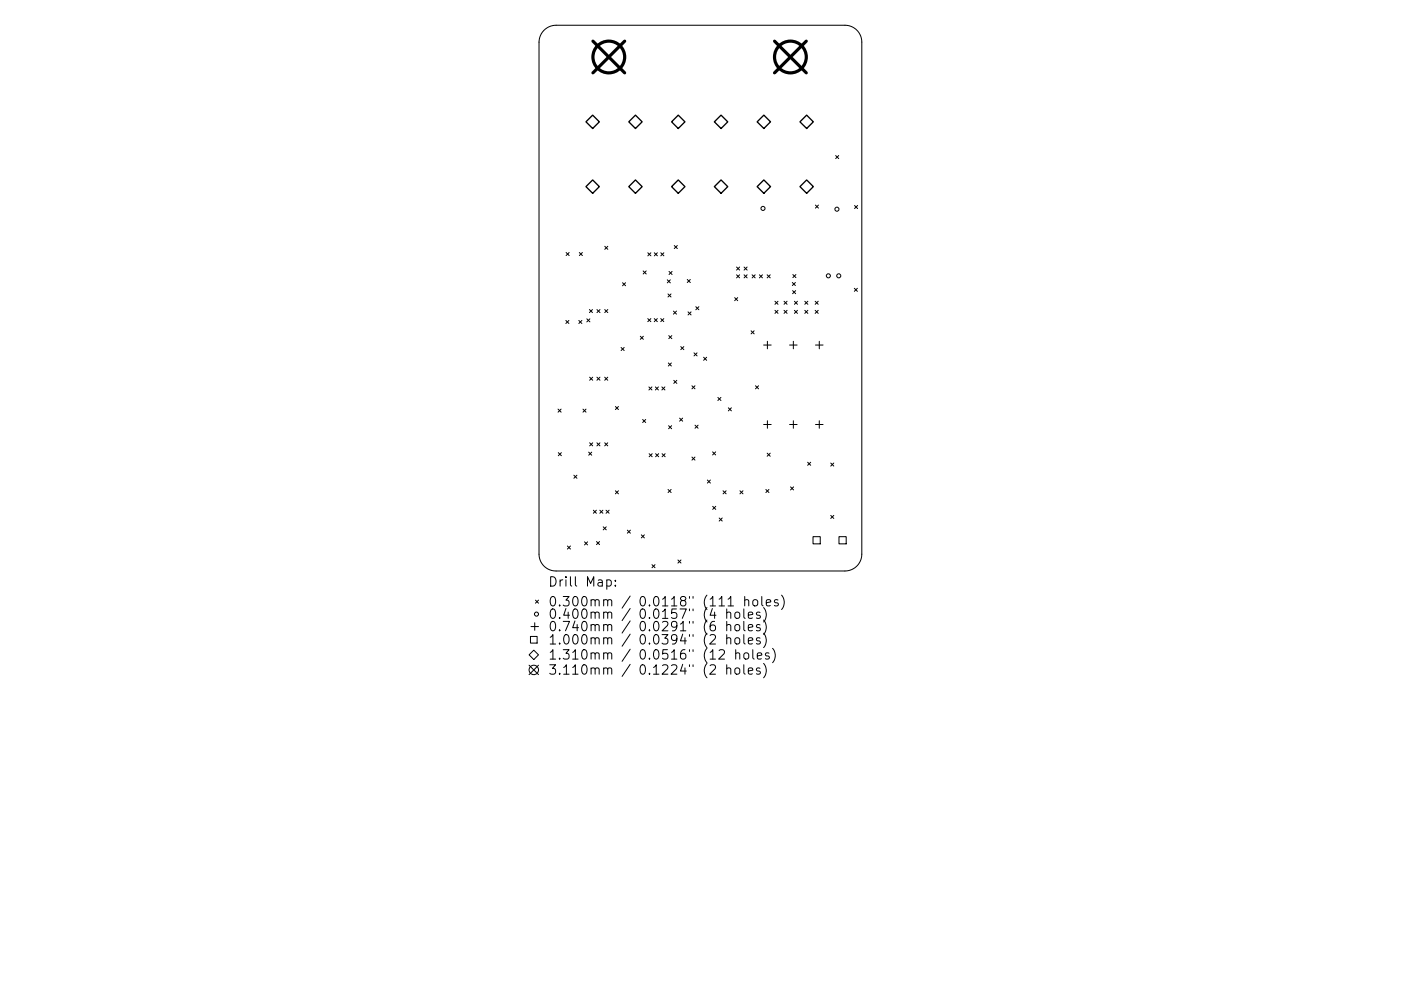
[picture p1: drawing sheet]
<svg xmlns="http://www.w3.org/2000/svg" width="297mm" height="210mm" viewBox="0 0 297 210" stroke-linecap="round" stroke-linejoin="round" font-family="sans-serif">
<defs><g id="words">
<g font-size="2.8">
<text x="116.2" y="124.5">Drill Map:</text>
<text x="116.2" y="128.7">0.300mm / 0.0118&quot; (111 holes)</text>
<text x="116.2" y="131.3">0.400mm / 0.0157&quot; (4 holes)</text>
<text x="116.2" y="133.9">0.740mm / 0.0291&quot; (6 holes)</text>
<text x="116.2" y="136.7">1.000mm / 0.0394&quot; (2 holes)</text>
<text x="116.2" y="139.9">1.310mm / 0.0516&quot; (12 holes)</text>
<text x="116.2" y="143.1">3.110mm / 0.1224&quot; (2 holes)</text>
</g>
</g></defs>
<path d="M115.3 6.4a3.6 3.6 0 0 1 2.6-1h61.2a3.6 3.6 0 0 1 3.6 3.5v108.7a3.6 3.6 0 0 1-3.6 3.5h-61.2a3.6 3.6 0 0 1-3.6-3.5v-108.7a3.6 3.6 0 0 1 1-2.5zM172.4 113.9h1.5v1.5h-1.5zM177.9 113.9h1.5v1.5h-1.5z" fill="none" stroke="#000" stroke-width=".22"/>
<g fill="none" stroke="#000" stroke-width=".21">
<path d="M177.2 33l.6 .7M177.8 33l-.6 .7M120 53.6l.7 .6M120.7 53.6l-.7 .6M122.8 53.6l.7 .6M123.5 53.6l-.7 .6M128.2 52.3l.7 .6M128.9 52.3l-.7 .6M132 60l.6 .6M132.6 60l-.6 .6M136.4 57.5l.6 .6M137 57.5l-.6 .6"/>
<path d="M137.4 53.6l.6 .7M138 53.6l-.6 .7M138.7 53.6l.7 .7M139.4 53.6l-.7 .7M140.1 53.6l.7 .7M140.8 53.6l-.7 .7M141.5 59.4l.6 .6M141.8 57.6l.7 .6M142.1 59.4l-.6 .6M142.5 57.6l-.7 .6M143 52.1l.6 .6M143.6 52.1l-.6 .6"/>
<path d="M145.7 59.3l.7 .6M146.4 59.3l-.7 .6M156.2 56.7l.6 .6M156.2 58.3l.6 .7M156.8 56.7l-.6 .6M156.8 58.3l-.6 .7M157.8 58.3l.6 .7M157.8 56.7l.6 .6M158.4 56.7l-.6 .6M158.4 58.3l-.6 .7M159.5 58.3l.6 .7M160.1 58.3l-.6 .7"/>
<path d="M161 58.3l.7 .7M161.7 58.3l-.7 .7M162.7 58.3l.6 .7M163.3 58.3l-.6 .7M168 59.9l.6 .7M168.1 58.3l.6 .6M168.6 59.9l-.6 .7M168.7 58.3l-.6 .6M172.9 43.5l.6 .7M173.5 43.5l-.6 .7M181.2 43.6l.6 .6M181.8 43.6l-.6 .6"/>
<path d="M120 68l.6 .6M120.6 68l-.6 .6M122.7 68l.7 .6M123.4 68l-.7 .6M124.4 67.6l.7 .7M125 65.7l.6 .6M125.1 67.6l-.7 .7M125.6 65.7l-.6 .6M126.6 65.7l.6 .6M127.2 65.7l-.6 .6M128.2 65.7l.7 .6M128.9 65.7l-.7 .6"/>
<path d="M131.7 73.7l.6 .7M132.3 73.7l-.6 .7M135.8 71.3l.6 .7M136.4 71.3l-.6 .7M137.3 67.6l.7 .6M138 67.6l-.7 .6M138.7 67.6l.7 .6M139.4 67.6l-.7 .6M140.1 67.6l.6 .6M140.7 67.6l-.6 .6M141.6 62.4l.7 .6M141.7 77l.6 .7"/>
<path d="M141.8 71.2l.6 .7M142.3 62.4l-.7 .6M142.3 77l-.6 .7M142.4 71.2l-.6 .7M142.8 66l.6 .7M143.4 66l-.6 .7M144.3 73.5l.7 .7M145 73.5l-.7 .7M145.9 66.2l.6 .6M146.5 66.2l-.6 .6M147.1 74.9l.7 .6M147.5 65.1l.7 .6"/>
<path d="M147.8 74.9l-.7 .6M148.2 65.1l-.7 .6M149.2 75.8l.6 .6M149.8 75.8l-.6 .6M155.8 63.1l.6 .7M156.4 63.1l-.6 .7M159.2 70.2l.7 .6M159.9 70.2l-.7 .6M161.9 73.2h1.6M162.7 72.4v1.6M164.3 63.9l.7 .7M164.3 65.8l.7 .7"/>
<path d="M165 63.9l-.7 .7M165 65.8l-.7 .7M166.2 65.8l.7 .7M166.2 63.9l.7 .7M166.9 65.8l-.7 .7M166.9 63.9l-.7 .7M167.4 73.2h1.6M168 61.7l.7 .6M168.2 72.4v1.6M168.4 63.9l.7 .7M168.4 65.8l.7 .7M168.7 61.7l-.7 .6"/>
<path d="M169.1 63.9l-.7 .7M169.1 65.8l-.7 .7M170.6 63.9l.7 .7M170.6 65.8l.7 .7M171.3 63.9l-.7 .7M171.3 65.8l-.7 .7M172.8 63.9l.7 .7M172.8 65.8l.7 .7M172.9 73.2h1.6M173.5 63.9l-.7 .7M173.5 65.8l-.7 .7M173.7 72.4v1.6"/>
<path d="M181.1 61.2l.7 .6M181.8 61.2l-.7 .6M118.3 86.8l.7 .6M118.4 96l.6 .7M119 86.8l-.7 .6M119 96l-.6 .7M123.6 86.8l.6 .6M124.2 86.8l-.6 .6M124.8 95.9l.7 .7M125 80l.7 .7M125 93.9l.7 .7M125.5 95.9l-.7 .7"/>
<path d="M125.7 80l-.7 .7M125.7 93.9l-.7 .7M126.6 80l.6 .7M126.6 93.9l.6 .7M127.2 80l-.6 .7M127.2 93.9l-.6 .7M128.2 80l.7 .7M128.2 93.9l.7 .7M128.9 80l-.7 .7M128.9 93.9l-.7 .7M130.5 86.2l.6 .7M131.1 86.2l-.6 .7"/>
<path d="M136.3 89l.6 .6M136.9 89l-.6 .6M137.6 82.1l.6 .6M137.6 96.3l.7 .6M138.2 82.1l-.6 .6M138.3 96.3l-.7 .6M139 82.1l.6 .6M139 96.3l.7 .6M139.6 82.1l-.6 .6M139.7 96.3l-.7 .6M140.3 82.1l.7 .6M140.4 96.3l.6 .6"/>
<path d="M141 82.1l-.7 .6M141 96.3l-.6 .6M141.8 90.3l.6 .7M142.4 90.3l-.6 .7M142.9 80.7l.6 .6M143.5 80.7l-.6 .6M144.1 88.7l.6 .7M144.7 88.7l-.6 .7M146.7 81.8l.7 .7M146.7 97l.7 .6M147.4 81.8l-.7 .7M147.4 97l-.7 .6"/>
<path d="M147.4 90.2l.6 .7M148 90.2l-.6 .7M151.1 95.9l.6 .6M151.7 95.9l-.6 .6M152.2 84.3l.7 .7M152.9 84.3l-.7 .7M154.4 86.5l.7 .7M155.1 86.5l-.7 .7M160.2 81.8l.6 .7M160.8 81.8l-.6 .7M161.9 90.1h1.6M162.7 96.1l.6 .7"/>
<path d="M162.7 89.3v1.6M163.3 96.1l-.6 .7M167.4 90.1h1.6M168.2 89.3v1.6M171.2 98.1l.7 .6M171.9 98.1l-.7 .6M172.9 90.1h1.6M173.7 89.3v1.6M176.1 98.2l.7 .7M176.8 98.2l-.7 .7M120.3 115.8l.6 .7M120.9 115.8l-.6 .7"/>
<path d="M121.7 100.8l.6 .7M122.3 100.8l-.6 .7M123.9 115l.7 .6M124.6 115l-.7 .6M125.8 108.3l.6 .6M126.4 108.3l-.6 .6M126.5 114.9l.6 .6M127.1 114.9l-.6 .6M127.2 108.3l.6 .6M127.8 108.3l-.6 .6M127.9 111.8l.6 .6M128.5 108.3l.6 .6"/>
<path d="M128.5 111.8l-.6 .6M129.1 108.3l-.6 .6M130.5 104.1l.6 .7M131.1 104.1l-.6 .7M133 112.5l.7 .6M133.7 112.5l-.7 .6M136 113.5l.6 .6M136.6 113.5l-.6 .6M138.2 119.8l.7 .7M138.9 119.8l-.7 .7M141.6 103.8l.7 .7M142.3 103.8l-.7 .7"/>
<path d="M143.7 118.8l.7 .7M144.4 118.8l-.7 .7M150 101.8l.6 .7M150.6 101.8l-.6 .7M151.1 107.4l.7 .7M151.8 107.4l-.7 .7M152.5 109.9l.6 .7M153.1 109.9l-.6 .7M153.3 104.1l.7 .7M154 104.1l-.7 .7M156.9 104.1l.6 .7M157.5 104.1l-.6 .7"/>
<path d="M162.4 103.8l.6 .7M163 103.8l-.6 .7M167.6 103.3l.7 .6M168.3 103.3l-.7 .6M176.1 109.4l.7 .6M176.8 109.4l-.7 .6M112.2 138.9l1-1 1 1-1 1zM112.5 135h1.4v1.4h-1.4zM112.6 132.9h1.6M113.4 132.1v1.6M113.5 127.3l.7 .7M114.2 127.3l-.7 .7"/>
<path d="M128.7 123.1l.5-.1 .4 .4v.6l-.2 .3h-.7M130.5 124.2v.2M130.5 123.1v.2M152.5 138l.3-.2 .6 .1a.54 .54 0 0 1 .1 .8l-1.1 1.1h1.2M154.1 130.1a.5 .5 0 0 1 .8 0v1.1M154.1 132.7a.5 .5 0 0 1 .8 .1v1M154.1 135.5l.3-.2 .4 .1 .1 1.2M154.1 129.2v2M154.1 131.8v2M154.1 134.6v2M154.4 128.6h1.1M155.9 130.1l.3-.2 .6 .2v.7l-.1 .3-.5 .1-.3-.2z"/>
<path d="M155.9 132.7l.3-.2 .6 .2v.8l-.1 .2-.5 .1-.3-.2zM155.9 135.5l.3-.2a.54 .54 0 0 1 .6 .4v.7l-.6 .2-.4-.3zM156 138.7a.5 .5 0 0 1 .8 .1v1M156 137.8v2M157.7 129.2v1.7l.3 .3M157.7 131.8v1.8l.3 .2M157.7 134.6v1.8l.3 .2M157.8 138.7a.54 .54 0 0 1 .5-.2 .54 .54 0 0 1 .5 .4l-.1 .7a.54 .54 0 0 1-.6 .2 .54 .54 0 0 1-.4-.3zM157.9 127.4l.3-.2 .5 .1 .1 1.3M157.9 126.6v2M158.7 130.5l.9-.2-.1-.3-.6-.1-.2 .2 .1 1h.7M158.7 133.2l.9-.2-.1-.4-.6-.1-.2 .3 .1 .9h.7"/>
<path d="M158.7 136l.9-.2-.1-.4-.6-.1-.2 .3 .1 .9h.7M159.6 137.8v1.8l.3 .2M159.7 127.4l.3-.2a.54 .54 0 0 1 .7 .4l-.1 .8-.6 .2-.4-.4zM160.6 139.2l.9-.2-.1-.4-.6-.1-.2 .3 .1 .9h.7M161.1 130l-.4-.1-.3 .2 .1 .3 .6 .2v.5h-.7M161.1 132.6l-.4-.1-.3 .3 .1 .3 .6 .2v.4h-.7M161.1 135.4l-.4-.1-.3 .3 .1 .3 .6 .2v.4h-.7M161.5 126.6v1.7l.3 .3M161.9 128.9a2.29 2.29 0 0 1 0 3.1M161.9 131.6a2.29 2.29 0 0 1 0 3M161.9 134.4a2.29 2.29 0 0 1 0 3M162.5 127.9l.9-.2-.1-.4-.5-.1-.3 .3 .1 1h.7"/>
<path d="M163 138.6l-.4-.1-.3 .3 .1 .3 .6 .2v.4h-.7M163.8 137.6a2.29 2.29 0 0 1 0 3M164.9 127.3l-.4-.1-.3 .3 .1 .3 .6 .2v.5h-.7M165.7 126.3a2.29 2.29 0 0 1 0 3M112.2 141.1l2 2M114.2 141.1l-2 2M154.1 141.9a.5 .5 0 0 1 .8 .1v1M154.1 141v2M156 141.8l.5-.1 .3 .4v.6l-.3 .3-.5-.1-.2-.2v-.6zM157.7 141v1.8l.3 .2M158.7 142.4l.9-.2-.1-.4-.6-.1-.2 .3 .1 .9h.7M161.1 141.8l-.4-.1-.3 .3 .1 .3 .6 .2v.4h-.7"/>
<path d="M161.9 140.8a2.29 2.29 0 0 1 0 3"/>
<circle cx="161.8" cy="44.2" r=".43"/>
<circle cx="175.6" cy="58.5" r=".43"/>
<circle cx="177.4" cy="44.4" r=".43"/>
<circle cx="177.8" cy="58.5" r=".43"/>
<circle cx="113.7" cy="130.3" r=".43"/>
<circle cx="113.2" cy="142.1" r="1"/>
</g>
<path d="M124.2 25.8l1.5-1.4 1.4 1.4-1.4 1.5zM124.2 39.6l1.5-1.4 1.4 1.4-1.4 1.4zM133.3 25.8l1.4-1.4 1.4 1.4-1.4 1.5zM133.3 39.6l1.4-1.4 1.4 1.4-1.4 1.4zM142.4 25.8l1.4-1.4 1.4 1.4-1.4 1.5zM142.4 39.6l1.4-1.4 1.4 1.4-1.4 1.4zM151.5 25.8l1.4-1.4 1.4 1.4-1.4 1.5zM152.9 38.2l1.4 1.4-1.4 1.4-1.4-1.4zM160.5 25.8l1.5-1.4 1.4 1.4-1.4 1.5zM160.5 39.6l1.5-1.4 1.4 1.4-1.4 1.4zM169.6 25.8l1.4-1.4 1.4 1.4-1.4 1.5zM169.6 39.6l1.4-1.4 1.4 1.4-1.4 1.4z" fill="none" stroke="#000" stroke-width=".28"/>
<g fill="none" stroke="#000" stroke-width=".67">
<path d="M125.7 8.7l6.7 6.8M132.4 8.7l-6.7 6.8M164.2 8.7l6.7 6.8M170.9 8.7l-6.7 6.8"/>
<circle cx="129.1" cy="12.1" r="3.4"/>
<circle cx="167.6" cy="12.1" r="3.4"/>
</g>
<use href="#words"/>
</svg>
